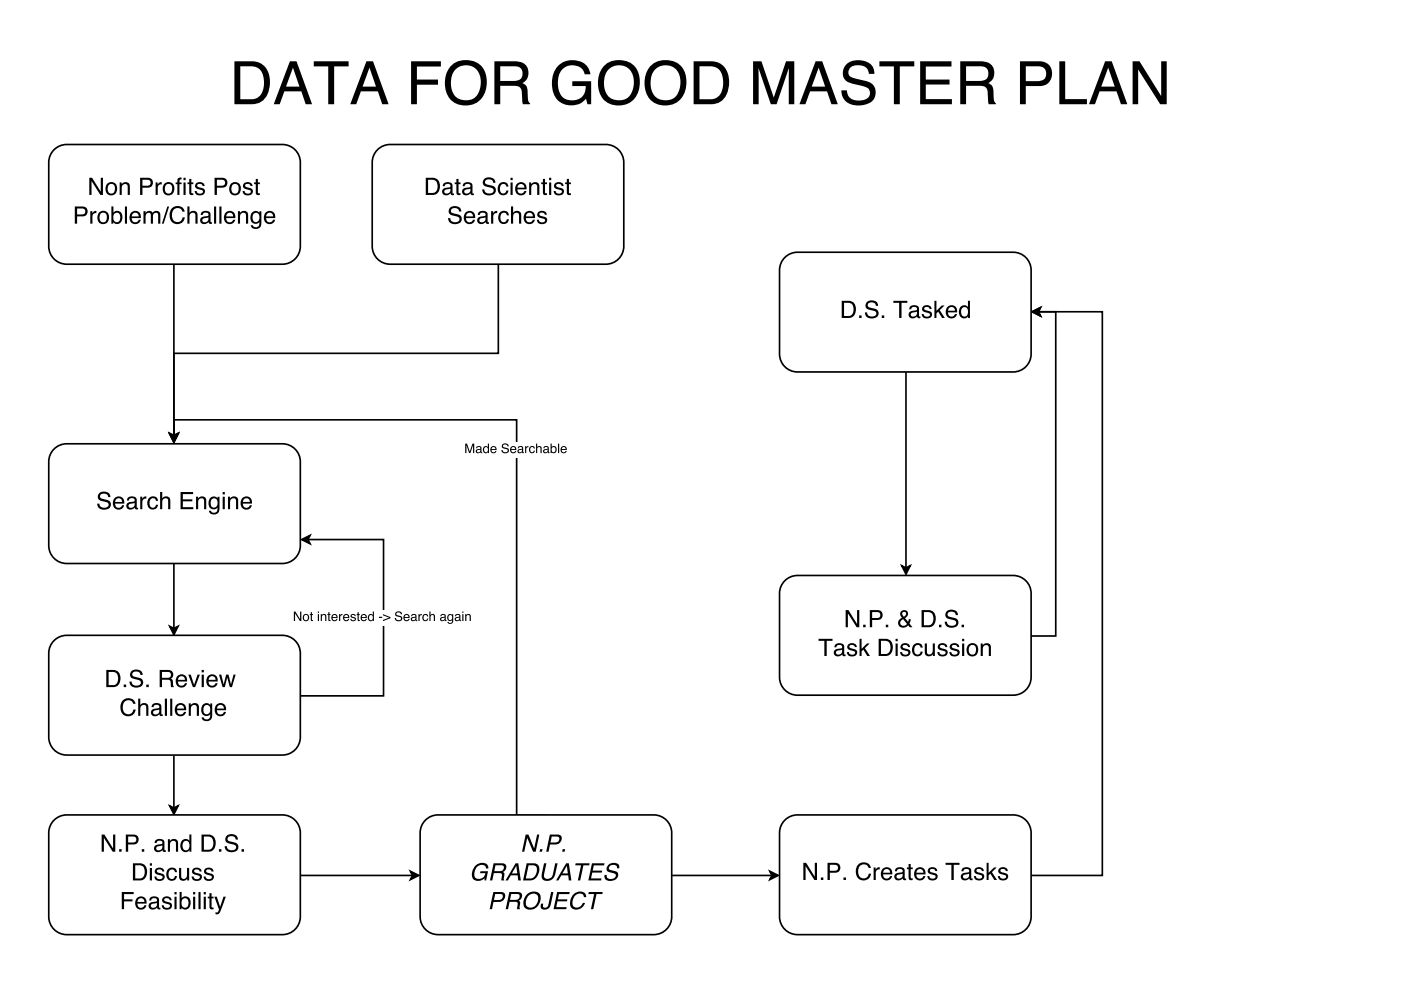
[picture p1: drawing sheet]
<svg xmlns="http://www.w3.org/2000/svg" width="297mm" height="210mm" viewBox="0 0 297 210" stroke-linecap="round" stroke-linejoin="round" font-family="sans-serif">
<path d="M36.9 55.9v36.6M36 92.1l.9 .4 .9-.4-.9 1.8z" fill="none" stroke="#000" stroke-width=".35"/>
<path d="M36 92.1l.9 .4 .9-.4-.9 1.8z" fill="#000"/>
<path d="M11.5 31.8a3.8 3.8 0 0 1 2.6-1.1h45.8a3.8 3.8 0 0 1 3.8 3.8v17.7a3.8 3.8 0 0 1-3.8 3.9h-45.8a3.8 3.8 0 0 1-3.8-3.9v-17.7a3.8 3.8 0 0 1 1.2-2.7z" fill="#fff"/>
<path d="M11.5 31.8a3.8 3.8 0 0 1 2.6-1.1h45.8a3.8 3.8 0 0 1 3.8 3.8v17.7a3.8 3.8 0 0 1-3.8 3.9h-45.8a3.8 3.8 0 0 1-3.8-3.9v-17.7a3.8 3.8 0 0 1 1.2-2.7zM36.9 119.4v13.9M36 132.9l.9 .4 .9-.4-.9 1.8z" fill="none" stroke="#000" stroke-width=".35"/>
<g fill="#000">
<path d="M36 132.9l.9 .4 .9-.4-.9 1.8z"/>
<path d="M18.9 37.7h.6l1.9 3v-3h.4v3.7h-.5l-1.9-3v3h-.5zM23.2 39.2a1.12 1.12 0 0 0 .4 1.9 1.13 1.13 0 0 0 .7-1.7 .74 .74 0 0 0-1.1-.2zM22.7 39a1.3 1.3 0 0 1 1.7-.1 1.3 1.3 0 0 1 .4 1.7 1.25 1.25 0 0 1-1.6 .8 1.25 1.25 0 0 1-.8-1.6zM25.4 38.7h.4v.4a.95 .95 0 0 1 1.1-.4 .95 .95 0 0 1 .6 1v1.7h-.4v-1.7a.66 .66 0 0 0-.8-.6 .66 .66 0 0 0-.5 .9v1.4h-.4zM29.7 37.7h1.6a1.05 1.05 0 0 1 1.1 1.1 1.05 1.05 0 0 1-1.1 1h-1.1v1.6h-.5zM30.2 38.1v1.3h1a.64 .64 0 0 0 .7-.6 .64 .64 0 0 0-.7-.7zM33 38.7h.4v.5a.78 .78 0 0 1 .9-.5l-.1 .4a.69 .69 0 0 0-.8 .7v1.6h-.4zM35.3 39.2a1.12 1.12 0 0 0 .4 1.9 1.13 1.13 0 0 0 .7-1.7 .74 .74 0 0 0-1.1-.2zM34.8 39a1.3 1.3 0 0 1 1.7-.1 1.3 1.3 0 0 1 .4 1.7 1.25 1.25 0 0 1-1.6 .8 1.25 1.25 0 0 1-.8-1.6zM37.7 37.9l.8-.2v.4h-.3l-.1 .2v.4h.4v.4h-.5v2.3h-.4v-2.3h-.4v-.4h.4zM38.9 38.7h.5v2.7h-.5zM38.9 37.7h.5v.5h-.5zM40.1 38h.5v.7h.4v.4h-.4v1.7l.1 .2h.3v.4a.63 .63 0 0 1-.9-.6v-1.7h-.3v-.4h.3zM41.6 38.9a1.05 1.05 0 0 1 1.8 .6h-.4a.56 .56 0 0 0-.6-.5 .56 .56 0 0 0-.6 .5l.3 .2a1.25 1.25 0 0 1 1.4 .9 1.12 1.12 0 0 1-1.2 .9 1.12 1.12 0 0 1-1-1h.4a.65 .65 0 0 0 .7 .6 .65 .65 0 0 0 .6-.6l-.1-.1a1.72 1.72 0 0 1-1.5-.9zM45.5 37.7h1.6a1.05 1.05 0 0 1 1.1 1.1 1.05 1.05 0 0 1-1.1 1h-1.1v1.6h-.5zM46 38.1v1.3h1a.64 .64 0 0 0 .7-.6 .64 .64 0 0 0-.7-.7zM49.4 39.2a1.12 1.12 0 0 0 .4 1.9 1.13 1.13 0 0 0 .7-1.7 .74 .74 0 0 0-1.1-.2zM48.9 39a1.3 1.3 0 0 1 1.7-.1 1.3 1.3 0 0 1 .4 1.7 1.25 1.25 0 0 1-1.6 .8 1.25 1.25 0 0 1-.8-1.6zM51.8 38.9a1.05 1.05 0 0 1 1.7 .6h-.4a.56 .56 0 0 0-.6-.5 .56 .56 0 0 0-.5 .5l.3 .2a1.25 1.25 0 0 1 1.3 .9 1.12 1.12 0 0 1-1.1 .9 1.12 1.12 0 0 1-1.1-1h.5a.65 .65 0 0 0 .6 .6 .65 .65 0 0 0 .6-.6l-.1-.1a1.72 1.72 0 0 1-1.5-.9zM54.2 38h.5v.7h.4v.4h-.4v1.7l.1 .2h.3v.4a.63 .63 0 0 1-.9-.6v-1.7h-.3v-.4h.3z"/>
<path d="M15.9 43.8h1.6a1.05 1.05 0 0 1 1.1 1.1 1.05 1.05 0 0 1-1.1 1h-1.1v1.6h-.5zM16.4 44.2v1.3h.9a.64 .64 0 0 0 .8-.6 .64 .64 0 0 0-.8-.7zM19.1 44.8h.5v.5a.78 .78 0 0 1 .8-.5v.4a.69 .69 0 0 0-.8 .7v1.6h-.5zM21.4 45.3a1.12 1.12 0 0 0 .5 1.9 1.13 1.13 0 0 0 .6-1.7 .74 .74 0 0 0-1.1-.2zM21 45.1a1.3 1.3 0 0 1 1.7-.1 1.3 1.3 0 0 1 .3 1.7 1.25 1.25 0 0 1-1.6 .8 1.25 1.25 0 0 1-.7-1.6zM23.6 43.8h.4v1.3a1.14 1.14 0 0 1 1.5-.2 1.14 1.14 0 0 1 .4 1.5 1.07 1.07 0 0 1-.6 1.1 1.07 1.07 0 0 1-1.3-.4v.4h-.4zM24.3 45.4a1.04 1.04 0 0 0-.3 1.1 1.04 1.04 0 0 0 1 .6 1.13 1.13 0 0 0-.2-2zM26.5 43.8h.4v3.7h-.4zM27.8 45.1a1.22 1.22 0 0 1 1.5-.2 1.22 1.22 0 0 1 .6 1.4h-2a.76 .76 0 0 0 .6 .8 .76 .76 0 0 0 .9-.5h.4a1.24 1.24 0 0 1-1.5 .9 1.24 1.24 0 0 1-.8-1.6zM28.2 45.4l-.3 .5h1.5a.73 .73 0 0 0-.4-.7 .73 .73 0 0 0-.8 .2zM30.4 44.8h.5v.4a.87 .87 0 0 1 1.5 0 .88 .88 0 0 1 1-.4 .88 .88 0 0 1 .6 .9v1.8h-.5v-1.9a.57 .57 0 0 0-.7-.4 .57 .57 0 0 0-.4 .7v1.6h-.4v-1.8a.55 .55 0 0 0-.6-.6 .55 .55 0 0 0-.5 .6v1.8h-.5zM35.5 43.8h.4l-1.2 3.7h-.4zM36.4 44.3a1.59 1.59 0 0 1 1.6-.6 1.59 1.59 0 0 1 1.2 1.2h-.5a1.17 1.17 0 0 0-1.5-.7 1.17 1.17 0 0 0-.7 1.5 1.15 1.15 0 0 0 .9 1.4 1.15 1.15 0 0 0 1.3-1h.5a1.64 1.64 0 0 1-1.9 1.4 1.64 1.64 0 0 1-1.3-1.9l.1-.7zM39.7 43.8h.5v1.4a.94 .94 0 0 1 1.1-.4 .94 .94 0 0 1 .6 1v1.7h-.5v-1.7a.66 .66 0 0 0-.8-.7 .66 .66 0 0 0-.4 .9v1.5h-.5zM43 46.5a.57 .57 0 0 0 .3 .7 .57 .57 0 0 0 .7-.3l.2-.8zM42.7 45.1a1.15 1.15 0 0 1 1.9 .4v1.6h.3v.4a.5 .5 0 0 1-.7-.4 .91 .91 0 0 1-1.3 .4 .91 .91 0 0 1-.2-1.3l1.3-.4a.42 .42 0 0 0 .2-.5 .42 .42 0 0 0-.6-.2l-.4 .1-.2 .4h-.4zM45.4 43.8h.4v3.7h-.4zM46.5 43.8h.5v3.7h-.5zM47.8 45.1a1.22 1.22 0 0 1 1.5-.2 1.22 1.22 0 0 1 .6 1.4h-1.9a.76 .76 0 0 0 .5 .8 .76 .76 0 0 0 .9-.5h.5a1.24 1.24 0 0 1-1.6 .9 1.24 1.24 0 0 1-.8-1.6zM48.2 45.4l-.2 .5h1.4a.73 .73 0 0 0-.4-.7 .73 .73 0 0 0-.8 .2zM50.4 44.8h.5v.4a.95 .95 0 0 1 1.1-.4 .95 .95 0 0 1 .6 1v1.7h-.4v-1.7a.66 .66 0 0 0-.8-.6 .66 .66 0 0 0-.5 .9v1.4h-.5zM53.4 45.1a1 1 0 0 1 1.6 .1v-.4h.4v2.4a1.16 1.16 0 0 1-.9 1.4 1.16 1.16 0 0 1-1.3-.8h.4a.77 .77 0 0 0 1.1 .3 .77 .77 0 0 0 .3-1 1.13 1.13 0 0 1-1.5 .2 1.13 1.13 0 0 1-.4-1.4zM53.8 45.3a1.1 1.1 0 0 0 .4 1.8 1.03 1.03 0 0 0 .8-.9 1.03 1.03 0 0 0-.7-1.1zM56.3 45.1a1.22 1.22 0 0 1 1.5-.2 1.22 1.22 0 0 1 .6 1.4h-2a.76 .76 0 0 0 .6 .8 .76 .76 0 0 0 .9-.5h.4a1.24 1.24 0 0 1-1.5 .9 1.24 1.24 0 0 1-.8-1.6zM56.7 45.4l-.3 .5h1.5a.73 .73 0 0 0-.4-.7 .73 .73 0 0 0-.8 .2z"/>
</g>
<path d="M11.5 95.3a3.8 3.8 0 0 1 2.6-1.1h45.8a3.8 3.8 0 0 1 3.8 3.8v17.7a3.8 3.8 0 0 1-3.8 3.9h-45.8a3.8 3.8 0 0 1-3.8-3.9v-17.7a3.8 3.8 0 0 1 1.2-2.7z" fill="#fff"/>
<path d="M11.5 95.3a3.8 3.8 0 0 1 2.6-1.1h45.8a3.8 3.8 0 0 1 3.8 3.8v17.7a3.8 3.8 0 0 1-3.8 3.9h-45.8a3.8 3.8 0 0 1-3.8-3.9v-17.7a3.8 3.8 0 0 1 1.2-2.7zM64 114.5l1.7-.9-.4 .9 .4 .9zM65.3 114.5h16v33.1h-17.6" fill="none" stroke="#000" stroke-width=".35"/>
<g fill="#000">
<path d="M64 114.5l1.7-.9-.4 .9 .4 .9z"/>
<path d="M21.1 104.6a1.41 1.41 0 0 1 2.3 .9h-.5a.9 .9 0 0 0-.8-.8 .9 .9 0 0 0-.9 .6l.1 .3 .3 .2a2.2 2.2 0 0 1 1.9 .9 1.28 1.28 0 0 1-1.8 1.4l-.5-.2-.5-.5-.1-.5h.5a1.02 1.02 0 0 0 .9 .8 1.02 1.02 0 0 0 1-.6v-.2a2.45 2.45 0 0 0-1.8-.7l-.1-.1a.97 .97 0 0 1 0-1.5zM24.3 105.7a1.22 1.22 0 0 1 1.5-.2 1.22 1.22 0 0 1 .6 1.3h-2a.76 .76 0 0 0 .6 .9 .76 .76 0 0 0 .9-.5h.4a1.24 1.24 0 0 1-1.6 .9 1.24 1.24 0 0 1-.8-1.6zM24.6 105.9l-.2 .6h1.5a.73 .73 0 0 0-.4-.7 .73 .73 0 0 0-.9 .1zM27.3 107a.57 .57 0 0 0 .3 .8 .57 .57 0 0 0 .8-.3l.1-.8zM27.1 105.7a1.15 1.15 0 0 1 1.9 .3v1.6l.3 .1v.3a.5 .5 0 0 1-.7-.3 .91 .91 0 0 1-1.3 .4 .91 .91 0 0 1-.3-1.3l1.3-.4a.42 .42 0 0 0 .2-.6 .42 .42 0 0 0-.6-.1l-.3 .1-.3 .4h-.4zM29.7 105.4h.5v.4a.78 .78 0 0 1 .8-.5v.5a.69 .69 0 0 0-.8 .7v1.5h-.5zM31.6 105.7a1.09 1.09 0 0 1 1.1-.4 1.09 1.09 0 0 1 .8 1h-.4a.69 .69 0 0 0-.8-.6 .69 .69 0 0 0-.6 .8 .78 .78 0 0 0 .2 1 .78 .78 0 0 0 .9 .1l.3-.5h.4a1.18 1.18 0 0 1-1.5 1 1.18 1.18 0 0 1-.8-1.7zM33.9 104.4h.5v1.3a.94 .94 0 0 1 1.1-.3 .94 .94 0 0 1 .6 .9v1.7h-.4v-1.6a.66 .66 0 0 0-.8-.7 .66 .66 0 0 0-.5 .9v1.4h-.5zM38.3 104.4h2.6v.4h-2.1v1.1h2v.5h-2v1.2h2.2v.4h-2.7zM41.6 105.4h.4v.4a.95 .95 0 0 1 1.1-.4 .95 .95 0 0 1 .6 .9v1.7h-.4v-1.6a.66 .66 0 0 0-.8-.7 .66 .66 0 0 0-.5 .9v1.4h-.4zM44.5 105.7a1 1 0 0 1 1.6 0v-.3h.4v2.4a1.16 1.16 0 0 1-.8 1.3 1.16 1.16 0 0 1-1.4-.7h.4a.77 .77 0 0 0 1.1 .3 .77 .77 0 0 0 .3-1 1.13 1.13 0 0 1-1.5 .2 1.13 1.13 0 0 1-.4-1.5zM44.9 105.9a1.1 1.1 0 0 0 .4 1.8 1.03 1.03 0 0 0 .8-1 1.03 1.03 0 0 0-.7-1zM47.2 105.4h.5v2.6h-.5zM47.2 104.4h.5v.5h-.5zM48.3 105.4h.5v.4a.95 .95 0 0 1 1.1-.4 .95 .95 0 0 1 .6 .9v1.7h-.5v-1.6a.66 .66 0 0 0-.8-.7 .66 .66 0 0 0-.4 .9v1.4h-.5zM51.4 105.7a1.22 1.22 0 0 1 1.4-.2 1.22 1.22 0 0 1 .6 1.3h-1.9a.76 .76 0 0 0 .6 .9 .76 .76 0 0 0 .9-.5h.4a1.24 1.24 0 0 1-1.6 .9 1.24 1.24 0 0 1-.8-1.6zM51.7 105.9l-.2 .6h1.5a.73 .73 0 0 0-.4-.7 .73 .73 0 0 0-.9 .1z"/>
</g>
<path d="M62.1 129.5h37.8v3.3h-37.8z" fill="#fff"/>
<g fill="#000">
<path d="M36 171l.9 .4 .9-.4-.9 1.8z"/>
<path d="M62.3 129.8h.3l1 1.6v-1.6h.3v2h-.3l-1-1.7v1.7h-.3zM64.5 130.6a.51 .51 0 0 0 0 .8 .51 .51 0 0 0 .7 0 .51 .51 0 0 0 .1-.7 .51 .51 0 0 0-.8-.1zM64.4 130.5a.72 .72 0 0 1 1 .1 .72 .72 0 0 1-.1 1 .72 .72 0 0 1-1-.1l-.1-.7zM65.9 129.9h.2v.4h.3v.2h-.3v.9l.3 .2v.2h-.4l-.1-.2v-1.1h-.2v-.2h.2zM67.4 130.3h.2v1.5h-.2zM67.4 129.8h.2v.2h-.2zM68 130.3h.2v.2a.52 .52 0 0 1 .6-.2 .52 .52 0 0 1 .4 .5v1h-.3v-1a.36 .36 0 0 0-.4-.3 .36 .36 0 0 0-.3 .5v.8h-.2zM69.6 129.9h.3v.4h.2v.2h-.2v.9l.2 .2v.2h-.3l-.2-.2v-1.1h-.2v-.2h.2zM70.4 130.5a.67 .67 0 0 1 .9-.2 .67 .67 0 0 1 .3 .8h-1.1a.42 .42 0 0 0 .3 .5 .42 .42 0 0 0 .5-.3h.3a.71 .71 0 0 1-1.1 .4 .71 .71 0 0 1-.2-1.1zM70.6 130.6l-.1 .3h.8l-.2-.4zM71.9 130.3h.2v.2l.5-.2v.2l-.4 .3-.1 1h-.2zM72.9 130.5a.67 .67 0 0 1 .8-.2 .67 .67 0 0 1 .4 .8h-1.1a.42 .42 0 0 0 .3 .5 .42 .42 0 0 0 .5-.3h.2a.71 .71 0 0 1-1 .4 .71 .71 0 0 1-.2-1.1zM73.1 130.6l-.1 .3h.8l-.2-.4zM74.5 130.4l.7-.1 .2 .4h-.2a.31 .31 0 0 0-.3-.2 .31 .31 0 0 0-.3 .2l.1 .1a.61 .61 0 0 1 .6 .9 .64 .64 0 0 1-1-.4h.2a.36 .36 0 0 0 .4 .3 .36 .36 0 0 0 .3-.3v-.1a.61 .61 0 0 1-.6-.2 .61 .61 0 0 1-.1-.6zM75.8 129.9h.3v.4h.2v.2h-.2v.9l.2 .2v.2h-.3l-.2-.2v-1.1h-.2v-.2h.2zM76.6 130.5a.67 .67 0 0 1 .9-.2 .67 .67 0 0 1 .3 .8h-1.1a.42 .42 0 0 0 .3 .5 .42 .42 0 0 0 .5-.3h.3a.71 .71 0 0 1-1.1 .4 .71 .71 0 0 1-.2-1.1zM76.8 130.6l-.1 .3h.8l-.2-.4zM78.4 130.6a.51 .51 0 0 0-.1 .7 .51 .51 0 0 0 .6 .1 .51 .51 0 0 0 .1-.6 .51 .51 0 0 0-.6-.2zM78.3 130.4l.5-.1 .2 .2v-.8h.3v2.1h-.2v-.2a.67 .67 0 0 1-1 0 .67 .67 0 0 1 0-.9zM80.3 130.9h.7v.2h-.7zM81.2 130.3l1.6 .6v.3l-1.6 .6v-.3l1.3-.5-1.3-.5zM84 129.9a.79 .79 0 0 1 1.2 .4h-.2a.47 .47 0 0 0-.5-.4 .47 .47 0 0 0-.4 .5v.1a1.04 1.04 0 0 1 1.2 .7 .81 .81 0 0 1-.8 .6 .81 .81 0 0 1-.8-.7h.3a.53 .53 0 0 0 .5 .5 .53 .53 0 0 0 .5-.5l-.1-.1a1.15 1.15 0 0 1-1.1-.7zM85.7 130.5a.67 .67 0 0 1 .8-.2 .67 .67 0 0 1 .4 .8h-1.1a.42 .42 0 0 0 .3 .5 .42 .42 0 0 0 .5-.3h.2a.71 .71 0 0 1-1 .4 .71 .71 0 0 1-.2-1.1zM85.9 130.6l-.1 .3h.8l-.2-.4zM87.4 131.2l-.1 .2a.37 .37 0 0 0 .5 .1 .37 .37 0 0 0 .2-.5zM87.2 130.5l.5-.2a.47 .47 0 0 1 .6 .4v.8l.2 .3h-.3l-.1-.2a.49 .49 0 0 1-.9 .1 .49 .49 0 0 1 .3-.8l.6-.1a.33 .33 0 0 0-.3-.4 .33 .33 0 0 0-.4 .3h-.2zM88.7 130.3h.2v.2l.5-.2v.2l-.4 .3v1h-.3zM89.7 130.5a.6 .6 0 0 1 .7-.2 .6 .6 0 0 1 .4 .5h-.2a.4 .4 0 0 0-.6-.3 .4 .4 0 0 0-.2 .6 .39 .39 0 0 0 .3 .5 .39 .39 0 0 0 .5-.4h.2a.69 .69 0 0 1-1 .5 .69 .69 0 0 1-.2-1.1zM91 129.7h.3v.8a.52 .52 0 0 1 .6-.2 .52 .52 0 0 1 .3 .5v1h-.2v-1.1l-.3-.2-.4 .2v1.1h-.3zM93.6 131.2l-.1 .2a.37 .37 0 0 0 .6 .1 .37 .37 0 0 0 .1-.5zM93.4 130.5l.5-.2a.47 .47 0 0 1 .6 .4v.8l.2 .3h-.3l-.1-.2a.49 .49 0 0 1-.9 .1 .49 .49 0 0 1 .4-.8l.5-.1a.33 .33 0 0 0-.3-.4 .33 .33 0 0 0-.4 .3h-.2zM95 130.5l.4-.2 .5 .2v-.2h.2v1.3a.64 .64 0 0 1-.5 .8 .64 .64 0 0 1-.7-.5h.2a.39 .39 0 0 0 .4 .3 .39 .39 0 0 0 .4-.4v-.2a.67 .67 0 0 1-1 0 .67 .67 0 0 1 0-1zM95.2 130.6a.51 .51 0 0 0-.1 .7 .51 .51 0 0 0 .6 .2 .51 .51 0 0 0 .2-.7 .51 .51 0 0 0-.7-.2zM96.7 131.2v.2a.37 .37 0 0 0 .5 .1 .37 .37 0 0 0 .1-.5zM96.6 130.5l.4-.2a.47 .47 0 0 1 .6 .4v.8l.2 .3h-.3l-.1-.2a.49 .49 0 0 1-.9 .1 .49 .49 0 0 1 .4-.8l.5-.1a.33 .33 0 0 0-.3-.4 .33 .33 0 0 0-.4 .3h-.2zM98 130.3h.3v1.5h-.3zM98 129.8h.3v.2h-.3zM98.6 130.3h.3v.2a.52 .52 0 0 1 .6-.2 .52 .52 0 0 1 .3 .5v1h-.2v-1a.36 .36 0 0 0-.5-.3 .36 .36 0 0 0-.2 .5v.8h-.3z"/>
</g>
<path d="M36 171l.9 .4 .9-.4-.9 1.8zM36.9 160.3v11.1" fill="none" stroke="#000" stroke-width=".35"/>
<path d="M11.5 135.9a3.8 3.8 0 0 1 2.6-1.1h45.8a3.8 3.8 0 0 1 3.8 3.8v17.8a3.8 3.8 0 0 1-3.8 3.8h-45.8a3.8 3.8 0 0 1-3.8-3.8v-17.8a3.8 3.8 0 0 1 1.2-2.7z" fill="#fff"/>
<path d="M11.5 135.9a3.8 3.8 0 0 1 2.6-1.1h45.8a3.8 3.8 0 0 1 3.8 3.8v17.8a3.8 3.8 0 0 1-3.8 3.8h-45.8a3.8 3.8 0 0 1-3.8-3.8v-17.8a3.8 3.8 0 0 1 1.2-2.7zM63.7 185.7h23.8M87 184.8l1.8 .9-1.8 .9 .5-.9z" fill="none" stroke="#000" stroke-width=".35"/>
<g fill="#000">
<path d="M87 184.8l1.8 .9-1.8 .9 .5-.9z"/>
<path d="M23 142.6v2.8h.9a1.49 1.49 0 0 0 1.2-1.1 1.49 1.49 0 0 0-.5-1.5l-.4-.2zM22.5 142.1a3 3 0 0 1 2.4 .3 2.06 2.06 0 0 1-.5 3.3l-1.9 .1zM26.2 145.2h.5v.6h-.5zM27.9 142.4a1.41 1.41 0 0 1 2.3 .8h-.4a.9 .9 0 0 0-.8-.7 .9 .9 0 0 0-1 .6l.1 .3 .3 .1a2.2 2.2 0 0 1 1.9 1 1.28 1.28 0 0 1-1.7 1.4l-.6-.2-.5-.6-.1-.5h.5a1.02 1.02 0 0 0 .9 .9 1.02 1.02 0 0 0 1.1-.7v-.1a2.45 2.45 0 0 0-1.8-.8l-.2-.1a.97 .97 0 0 1 0-1.4zM31 145.2h.5v.6h-.5zM34.3 142.6v1.2h1.2a.63 .63 0 0 0 .7-.6 .63 .63 0 0 0-.6-.6zM33.9 142.1h1.6a1 1 0 0 1 1.2 .7 1 1 0 0 1-.5 1.2 1.32 1.32 0 0 1 .5 1.5l.2 .3h-.6l-.2-1.2-.2-.3-1.6-.1v1.6h-.4zM37.6 143.5a1.22 1.22 0 0 1 1.5-.3 1.22 1.22 0 0 1 .6 1.4h-2a.76 .76 0 0 0 .6 .9 .76 .76 0 0 0 .9-.6h.4a1.24 1.24 0 0 1-1.5 .9 1.24 1.24 0 0 1-.8-1.6zM38 143.7l-.3 .5h1.5a.73 .73 0 0 0-.4-.7 .73 .73 0 0 0-.8 .2zM39.9 143.1h.5l.7 2.2 .8-2.2h.5l-1 2.7h-.5zM42.8 143.1h.4v2.7h-.4zM42.8 142.1h.4v.5h-.4zM44.1 143.5a1.22 1.22 0 0 1 1.5-.3 1.22 1.22 0 0 1 .6 1.4h-2a.76 .76 0 0 0 .6 .9 .76 .76 0 0 0 .9-.6h.4a1.24 1.24 0 0 1-1.6 .9 1.24 1.24 0 0 1-.7-1.6zM44.5 143.7l-.3 .5h1.5a.73 .73 0 0 0-.4-.7 .73 .73 0 0 0-.8 .2zM46.4 143.1h.5l.5 2.1 .5-2.1h.5l.6 2.1 .5-2.1h.5l-.8 2.7h-.5l-.5-2.1-.5 2.1h-.5z"/>
<path d="M26 148.7a1.59 1.59 0 0 1 1.5-.5 1.59 1.59 0 0 1 1.2 1.1h-.5a1.17 1.17 0 0 0-1.4-.7 1.17 1.17 0 0 0-.8 1.5 1.15 1.15 0 0 0 .9 1.4 1.15 1.15 0 0 0 1.4-1h.5a1.64 1.64 0 0 1-1.9 1.5 1.64 1.64 0 0 1-1.4-2l.1-.7zM29.3 148.2h.4v1.4a.94 .94 0 0 1 1.1-.4 .94 .94 0 0 1 .7 1v1.7h-.5v-1.7a.66 .66 0 0 0-.8-.6 .66 .66 0 0 0-.5 .9v1.4h-.4zM32.6 150.9a.57 .57 0 0 0 .3 .7 .57 .57 0 0 0 .7-.3l.2-.8zM32.3 149.5a1.15 1.15 0 0 1 1.9 .4v1.6l.3 .1v.3a.5 .5 0 0 1-.7-.4 .91 .91 0 0 1-1.3 .4 .91 .91 0 0 1-.3-1.3l1.3-.3a.42 .42 0 0 0 .2-.6 .42 .42 0 0 0-.5-.2l-.4 .1-.2 .4h-.5zM35 148.2h.4v3.7h-.4zM36.1 148.2h.4v3.7h-.4zM37.4 149.6a1.22 1.22 0 0 1 1.5-.3 1.22 1.22 0 0 1 .6 1.4h-2a.76 .76 0 0 0 .6 .9 .76 .76 0 0 0 .9-.6h.4a1.24 1.24 0 0 1-1.5 .9 1.24 1.24 0 0 1-.8-1.6zM37.8 149.8l-.3 .5h1.5a.73 .73 0 0 0-.4-.7 .73 .73 0 0 0-.8 .2zM40 149.2h.4v.4a.95 .95 0 0 1 1.1-.4 .95 .95 0 0 1 .7 1v1.7h-.5v-1.7a.66 .66 0 0 0-.8-.6 .66 .66 0 0 0-.4 .9v1.4h-.5zM43 149.5a1 1 0 0 1 1.6 .1v-.4h.4v2.5a1.16 1.16 0 0 1-.9 1.3 1.16 1.16 0 0 1-1.4-.8h.5a.77 .77 0 0 0 1 .4 .77 .77 0 0 0 .4-1.1 1.13 1.13 0 0 1-1.5 .2 1.13 1.13 0 0 1-.4-1.4zM43.4 149.8a1.1 1.1 0 0 0 .4 1.7 1.03 1.03 0 0 0 .8-.9 1.03 1.03 0 0 0-.7-1zM45.9 149.6a1.22 1.22 0 0 1 1.4-.3 1.22 1.22 0 0 1 .6 1.4h-1.9a.76 .76 0 0 0 .6 .9 .76 .76 0 0 0 .9-.6h.4a1.24 1.24 0 0 1-1.6 .9 1.24 1.24 0 0 1-.8-1.6zM46.2 149.8l-.2 .5h1.5a.73 .73 0 0 0-.4-.7 .73 .73 0 0 0-.9 .2z"/>
</g>
<path d="M11.5 174a3.8 3.8 0 0 1 2.6-1.1h45.8a3.8 3.8 0 0 1 3.8 3.8v17.8a3.8 3.8 0 0 1-3.8 3.8h-45.8a3.8 3.8 0 0 1-3.8-3.8v-17.8a3.8 3.8 0 0 1 1.2-2.7z" fill="#fff"/>
<path d="M36 92l.9 .4 .9-.4-.9 1.7zM36.9 92.4v-3.3h72.6v83.9h6.4M11.5 174a3.8 3.8 0 0 1 2.6-1.1h45.8a3.8 3.8 0 0 1 3.8 3.8v17.8a3.8 3.8 0 0 1-3.8 3.8h-45.8a3.8 3.8 0 0 1-3.8-3.8v-17.8a3.8 3.8 0 0 1 1.2-2.7zM142.3 185.7h21.4M163.2 184.8l1.8 .9-1.8 .9 .5-.9z" fill="none" stroke="#000" stroke-width=".35"/>
<g fill="#000">
<path d="M36 92l.9 .4 .9-.4-.9 1.7zM163.2 184.8l1.8 .9-1.8 .9 .5-.9z"/>
<path d="M21.6 177.1h.5l1.9 2.9v-2.9h.4v3.6h-.5l-1.9-2.9v2.9h-.4zM25.3 180.2h.5v.5h-.5zM26.7 177.1h1.6a1.05 1.05 0 0 1 1.1 1 1.05 1.05 0 0 1-1.1 1.1h-1.1v1.5h-.5zM27.2 177.5v1.2h1a.64 .64 0 0 0 .7-.6 .64 .64 0 0 0-.7-.6zM30.1 180.2h.5v.5h-.5zM33.2 179.7a.57 .57 0 0 0 .3 .7 .57 .57 0 0 0 .8-.2l.1-.8zM32.9 178.3a1.15 1.15 0 0 1 2 .4v1.6l.3 .1v.3a.5 .5 0 0 1-.8-.3 .91 .91 0 0 1-1.2 .3 .91 .91 0 0 1-.3-1.3l1.3-.3a.42 .42 0 0 0 .2-.6 .42 .42 0 0 0-.6-.1h-.4l-.2 .5h-.4zM35.6 178.1h.4v.3a.95 .95 0 0 1 1.1-.4 .95 .95 0 0 1 .7 1v1.7h-.5v-1.7a.66 .66 0 0 0-.8-.6 .66 .66 0 0 0-.5 .9v1.4h-.4zM38.9 178.7a1.02 1.02 0 0 0-.2 1.1 1.02 1.02 0 0 0 1 .6 1.12 1.12 0 0 0 .5-1.1 1.12 1.12 0 0 0-.7-.9zM38.7 178.2a1.01 1.01 0 0 1 1.5 .2v-1.3h.4v3.6h-.4v-.4a1.09 1.09 0 0 1-1.4 .4 1.09 1.09 0 0 1-.6-1.3l.2-.7zM43.2 177.5v2.8h.9a1.49 1.49 0 0 0 1.2-1.1 1.49 1.49 0 0 0-.5-1.5l-.4-.2zM42.7 177.1a3 3 0 0 1 2.4 .3 2.06 2.06 0 0 1-.5 3.3h-1.9zM46.4 180.2h.5v.5h-.5zM48.1 177.3a1.41 1.41 0 0 1 2.3 .8h-.4a.9 .9 0 0 0-.8-.7 .9 .9 0 0 0-1 .6l.1 .3 .3 .2a2.2 2.2 0 0 1 1.9 .9 1.28 1.28 0 0 1-1.7 1.4l-.6-.2-.5-.5-.1-.6h.5a1.02 1.02 0 0 0 .9 .9 1.02 1.02 0 0 0 1.1-.6l-.1-.2a2.45 2.45 0 0 0-1.7-.7l-.2-.1a.97 .97 0 0 1 0-1.5zM51.2 180.2h.5v.5h-.5z"/>
<path d="M25.8 189.3h2.5v.4h-2v1.1h1.8v.4h-1.8v1.7h-.5zM29 190.6a1.22 1.22 0 0 1 1.5-.3 1.22 1.22 0 0 1 .6 1.4h-2a.76 .76 0 0 0 .6 .9 .76 .76 0 0 0 .9-.5h.4a1.24 1.24 0 0 1-1.5 .8 1.24 1.24 0 0 1-.8-1.6zM29.4 190.8l-.3 .6h1.5a.73 .73 0 0 0-.4-.8 .73 .73 0 0 0-.8 .2zM32.1 191.9a.57 .57 0 0 0 .3 .7 .57 .57 0 0 0 .7-.2l.2-.9zM31.8 190.5a1.15 1.15 0 0 1 1.9 .4v1.6l.3 .1v.3a.5 .5 0 0 1-.7-.4 .91 .91 0 0 1-1.3 .4 .91 .91 0 0 1-.3-1.3l1.4-.3a.42 .42 0 0 0 .1-.6 .42 .42 0 0 0-.5-.1h-.4l-.2 .5h-.5zM34.6 190.4a1.05 1.05 0 0 1 1.8 .6h-.4a.56 .56 0 0 0-.6-.5 .56 .56 0 0 0-.5 .6l.2 .1a1.25 1.25 0 0 1 1.4 .9 1.12 1.12 0 0 1-1.1 .9 1.12 1.12 0 0 1-1.1-.9h.4a.65 .65 0 0 0 .7 .5 .65 .65 0 0 0 .6-.6l-.1-.1a1.72 1.72 0 0 1-1.5-.9zM37 190.3h.4v2.6h-.4zM37 189.3h.4v.5h-.4zM38.1 189.2h.4v1.4a1.14 1.14 0 0 1 1.5-.2 1.14 1.14 0 0 1 .4 1.4 1.07 1.07 0 0 1-.7 1.1 1.07 1.07 0 0 1-1.2-.3v.3h-.4zM38.7 190.8a1.04 1.04 0 0 0-.2 1.1 1.04 1.04 0 0 0 1 .7 1.13 1.13 0 0 0-.2-2zM40.9 190.3h.5v2.6h-.5zM40.9 189.3h.5v.5h-.5zM42.1 189.3h.4v3.6h-.4zM43.2 190.3h.4v2.6h-.4zM43.2 189.3h.4v.5h-.4zM44.4 189.5h.5v.7h.4v.4h-.4v1.7l.1 .2h.3v.4a.63 .63 0 0 1-.9-.5v-1.8h-.4v-.4h.4zM45.5 190.2h.5l.7 2.2 .7-2.2h.5l-.7 1.8a3.4 3.4 0 0 1-1 2h-.5v-.5l.4 .1 .3-.6z"/>
<path d="M28.7 183.6v2.8h.9a1.49 1.49 0 0 0 1.1-1.1 1.49 1.49 0 0 0-.4-1.5l-.5-.2zM28.2 183.2a3 3 0 0 1 2.4 .3 2.06 2.06 0 0 1-.5 3.3h-1.9zM31.8 184.2h.4v2.6h-.4zM31.8 183.2h.4v.5h-.4zM33.1 184.3a1.05 1.05 0 0 1 1.7 .6h-.4a.56 .56 0 0 0-.6-.4 .56 .56 0 0 0-.5 .5l.3 .1a1.25 1.25 0 0 1 1.3 .9 1.12 1.12 0 0 1-1.1 .9 1.12 1.12 0 0 1-1.1-.9h.5a.65 .65 0 0 0 .6 .5 .65 .65 0 0 0 .6-.6l-.1-.1a1.72 1.72 0 0 1-1.5-.9zM35.6 184.5a1.09 1.09 0 0 1 1.2-.4 1.09 1.09 0 0 1 .7 .9h-.4a.69 .69 0 0 0-.8-.5 .69 .69 0 0 0-.6 .8 .78 .78 0 0 0 .2 1 .78 .78 0 0 0 1 0l.2-.4h.4a1.18 1.18 0 0 1-1.5 .9 1.18 1.18 0 0 1-.7-1.6zM38 184.1h.4v1.8a.63 .63 0 0 0 .8 .6 .63 .63 0 0 0 .4-.8l.1-1.6h.4v2.7h-.4v-.4a.92 .92 0 0 1-1.1 .4 .92 .92 0 0 1-.6-.8zM41 184.3a1.05 1.05 0 0 1 1.7 .6h-.4a.56 .56 0 0 0-.6-.4 .56 .56 0 0 0-.5 .5l.3 .1a1.25 1.25 0 0 1 1.3 .9 1.12 1.12 0 0 1-1.1 .9 1.12 1.12 0 0 1-1.1-.9h.5a.65 .65 0 0 0 .6 .5 .65 .65 0 0 0 .6-.6l-.1-.1a1.72 1.72 0 0 1-1.5-.9zM43.5 184.3a1.05 1.05 0 0 1 1.8 .6h-.4a.56 .56 0 0 0-.6-.4 .56 .56 0 0 0-.6 .5l.3 .1a1.25 1.25 0 0 1 1.4 .9 1.12 1.12 0 0 1-1.2 .9 1.12 1.12 0 0 1-1-.9h.4a.65 .65 0 0 0 .7 .5 .65 .65 0 0 0 .6-.6l-.1-.1a1.72 1.72 0 0 1-1.6-.9z"/>
</g>
<path d="M98.4 93.8h21.9v3.3h-21.9z" fill="#fff"/>
<path d="M98.6 94.1h.4l.6 1.7 .6-1.7h.4v2h-.3v-1.7l-.6 1.7h-.2l-.6-1.7v1.7h-.3zM101.1 95.6v.1a.37 .37 0 0 0 .5 .2 .37 .37 0 0 0 .2-.5zM101 94.8l.5-.2a.47 .47 0 0 1 .6 .4v.9l.1 .2h-.2l-.2-.2a.49 .49 0 0 1-.8 .2 .49 .49 0 0 1 .3-.8l.5-.1a.33 .33 0 0 0-.3-.4 .33 .33 0 0 0-.3 .3h-.3zM102.8 95a.51 .51 0 0 0-.1 .7 .51 .51 0 0 0 .6 .1 .51 .51 0 0 0 .1-.7 .51 .51 0 0 0-.6-.1zM102.7 94.7h.5l.2 .2v-.8h.3v2h-.2v-.2a.67 .67 0 0 1-1 .1 .67 .67 0 0 1 0-1zM104.1 94.9a.67 .67 0 0 1 .9-.2 .67 .67 0 0 1 .3 .8h-1.1a.42 .42 0 0 0 .3 .5 .42 .42 0 0 0 .5-.3h.3a.71 .71 0 0 1-1.1 .4 .71 .71 0 0 1-.2-1.1zM104.3 95l-.1 .3h.8l-.2-.4zM106.6 94.2a.79 .79 0 0 1 1.3 .5h-.3a.47 .47 0 0 0-.5-.4 .47 .47 0 0 0-.4 .5l.1 .1a1.04 1.04 0 0 1 1.1 .7 .81 .81 0 0 1-.8 .6 .81 .81 0 0 1-.8-.7h.3a.53 .53 0 0 0 .5 .5 .53 .53 0 0 0 .5-.5l-.1-.1a1.15 1.15 0 0 1-1.1-.7zM108.3 94.9a.67 .67 0 0 1 .8-.2 .67 .67 0 0 1 .4 .8h-1.1a.42 .42 0 0 0 .3 .5 .42 .42 0 0 0 .5-.3h.3a.71 .71 0 0 1-1.1 .4 .71 .71 0 0 1-.2-1.1zM108.5 95l-.1 .3h.8l-.2-.4zM110 95.6v.1a.37 .37 0 0 0 .5 .2 .37 .37 0 0 0 .1-.5zM109.9 94.8l.4-.2a.47 .47 0 0 1 .6 .4v.9l.2 .2h-.3l-.1-.2a.49 .49 0 0 1-.8 .2 .49 .49 0 0 1 .3-.8l.5-.1a.33 .33 0 0 0-.3-.4 .33 .33 0 0 0-.4 .3h-.2zM111.3 94.7h.3v.2l.4-.3v.3l-.4 .2v1h-.3zM112.3 94.8a.6 .6 0 0 1 .7-.2 .6 .6 0 0 1 .4 .6h-.2a.4 .4 0 0 0-.6-.3 .4 .4 0 0 0-.2 .5 .39 .39 0 0 0 .3 .5 .39 .39 0 0 0 .5-.3h.2a.69 .69 0 0 1-1 .5 .69 .69 0 0 1-.2-1.1zM113.7 94.1h.2v.8a.52 .52 0 0 1 .6-.2 .52 .52 0 0 1 .3 .5v.9h-.2v-1l-.3-.3-.4 .3v1h-.2zM115.4 95.6v.1a.37 .37 0 0 0 .5 .2 .37 .37 0 0 0 .2-.5zM115.3 94.8l.5-.2a.47 .47 0 0 1 .6 .4v.9l.1 .2h-.3l-.1-.2a.49 .49 0 0 1-.8 .2 .49 .49 0 0 1 .3-.8l.5-.1a.33 .33 0 0 0-.3-.4 .33 .33 0 0 0-.4 .3h-.2zM116.7 94.1h.3v.7a.68 .68 0 0 1 .9 0 .68 .68 0 0 1 0 1 .56 .56 0 0 1-.4 .4 .56 .56 0 0 1-.5-.3v.2h-.3zM117.1 95a.51 .51 0 0 0-.1 .7 .51 .51 0 0 0 .7 .1 .51 .51 0 0 0 .1-.7 .51 .51 0 0 0-.7-.1zM118.3 94.1h.3v2h-.3zM119 94.9a.67 .67 0 0 1 .9-.2 .67 .67 0 0 1 .3 .8h-1.1a.42 .42 0 0 0 .3 .5 .42 .42 0 0 0 .5-.3h.3a.71 .71 0 0 1-1.1 .4 .71 .71 0 0 1-.2-1.1zM119.2 95l-.1 .3h.8l-.2-.4z" fill="#000"/>
<path d="M90.2 174a3.8 3.8 0 0 1 2.7-1.1h45.7a3.8 3.8 0 0 1 3.8 3.8v17.8a3.8 3.8 0 0 1-3.8 3.8h-45.7a3.8 3.8 0 0 1-3.8-3.8v-17.8a3.8 3.8 0 0 1 1.1-2.7z" fill="#fff"/>
<path d="M218.8 66.1l1.8-.8-.4 .8 .4 .9zM220.2 66.1h13.5v119.6h-15.2M90.2 174a3.8 3.8 0 0 1 2.7-1.1h45.7a3.8 3.8 0 0 1 3.8 3.8v17.8a3.8 3.8 0 0 1-3.8 3.8h-45.7a3.8 3.8 0 0 1-3.8-3.8v-17.8a3.8 3.8 0 0 1 1.1-2.7z" fill="none" stroke="#000" stroke-width=".35"/>
<g fill="#000">
<path d="M218.8 66.1l1.8-.8-.4 .8 .4 .9z"/>
<path d="M111.5 177.1h.5l1.3 2.9 .6-2.9h.4l-.7 3.6h-.6l-1.2-2.9-.6 2.9h-.5zM114.5 180.2h.5l-.1 .5h-.5zM116.6 177.1h1.6a1 1 0 0 1 .9 .9 1 1 0 0 1-.7 1l-1.8 .2-.3 1.5h-.5zM117 177.5l-.3 1.2h1a.65 .65 0 0 0 .9-.4 .65 .65 0 0 0-.6-.8zM119.3 180.2h.5l-.1 .5h-.5z"/>
<path d="M100.9 183.6a1.55 1.55 0 0 1 2.6 .3v.4h-.5a1.08 1.08 0 0 0-.9-.9 1.08 1.08 0 0 0-1.1 .7 1.72 1.72 0 0 0 0 2.3 1.41 1.41 0 0 0 1.9-1.1h-1.1l.1-.4h1.6l-.4 1.9h-.4v-.5a1.52 1.52 0 0 1-2.1 .4 1.52 1.52 0 0 1-.4-2.1zM105.1 183.6l-.3 1.2h1.1a.68 .68 0 0 0 .8-.3 .68 .68 0 0 0-.2-.9zM104.7 183.2h1.6a.94 .94 0 0 1 1.1 .7 .94 .94 0 0 1-.8 1.1l.3 .4v1.4h-.6l.1-1a.39 .39 0 0 0-.3-.5l-1.4-.1-.3 1.6h-.5zM109.5 183.7l-1 1.6h1.2zM109.3 183.2h.6l.5 3.6h-.5l-.2-1.1h-1.4l-.6 1.1h-.5zM112.1 183.6l-.6 2.8h.9a1.72 1.72 0 0 0 1.2-2.7zM111.7 183.2a2.72 2.72 0 0 1 2.3 .3 2.24 2.24 0 0 1-1.6 3.3h-1.5zM115.3 183.2h.5l-.4 2.2a.87 .87 0 0 0 .5 1.1 .87 .87 0 0 0 1.1-.5l.7-2.8h.5l-.4 2a1.72 1.72 0 0 1-1 1.5 1.72 1.72 0 0 1-1.8-.2l-.1-1zM120.2 183.7l-.9 1.6h1.1zM120 183.2h.6l.5 3.6h-.5l-.1-1.1h-1.5l-.6 1.1h-.5zM122.1 183.2h2.9l-.1 .4h-1.2l-.7 3.2h-.5l.7-3.2h-1.2zM125.5 183.2h2.7l-.1 .4h-2.2l-.2 1.1h2l-.1 .4h-2l-.3 1.3h2.2l-.1 .4h-2.7zM128.9 183.6a1.52 1.52 0 0 1 2.4 .1v.5h-.5a.87 .87 0 0 0-.7-.8 .87 .87 0 0 0-.9 .5l-.1 .4a2.57 2.57 0 0 0 1.6 .7 1.19 1.19 0 0 1 .2 1.3 1.19 1.19 0 0 1-1.3 .6 1.09 1.09 0 0 1-1.4-1.3h.4a.94 .94 0 0 0 .6 .9 .94 .94 0 0 0 1.1-.2 .56 .56 0 0 0 .3-.7 .56 .56 0 0 0-.7-.4l-.5-.1a.83 .83 0 0 1-.8-.5 .83 .83 0 0 1 .3-1z"/>
<path d="M104.6 189.3h1.6a1 1 0 0 1 1 .9 1 1 0 0 1-.8 1l-1.8 .2-.3 1.5h-.5zM105 189.7l-.3 1.2h1a.65 .65 0 0 0 .9-.4 .65 .65 0 0 0-.6-.8zM108.4 189.7l-.3 1.2h1.2a.68 .68 0 0 0 .8-.4 .68 .68 0 0 0-.3-.8zM108 189.3h1.7a.94 .94 0 0 1 1 .7 .94 .94 0 0 1-.7 1.1l.3 .4-.1 1.4h-.6l.2-1a.39 .39 0 0 0-.4-.5l-1.4-.1-.3 1.6h-.5zM111.7 189.8a1.78 1.78 0 0 1 2.9 .2 2.29 2.29 0 0 1-.8 2.4 2.29 2.29 0 0 1-2.4 .3 2.18 2.18 0 0 1 .3-2.9zM112.1 190a1.66 1.66 0 0 0-.2 2.5 1.73 1.73 0 0 0 1.9-.7 1.73 1.73 0 0 0 0-2l-.4-.2h-.5zM116.8 189.3h.5l-.5 2.5a1.23 1.23 0 0 1-.8 1.1 1.23 1.23 0 0 1-1.3-.3v-.9h.5a.59 .59 0 0 0 .4 .9 .59 .59 0 0 0 .7-.6zM118.1 189.3h2.7l-.1 .4h-2.2l-.2 1.1h2l-.1 .4h-2l-.3 1.3h2.2v.4h-2.7zM121.6 189.7a1.52 1.52 0 0 1 2.7 .4v.2h-.5a1.04 1.04 0 0 0-.9-.8 1.04 1.04 0 0 0-1.1 .7 1.83 1.83 0 0 0-.1 2.2 1.29 1.29 0 0 0 1.9-.8h.4a1.76 1.76 0 0 1-1.3 1.3 1.76 1.76 0 0 1-1.7-.6l-.1-1.3 .3-.7zM124.8 189.3h3l-.1 .4h-1.2l-.7 3.2h-.5l.7-3.2h-1.3z"/>
</g>
<path d="M166.4 174a3.8 3.8 0 0 1 2.7-1.1h45.7a3.8 3.8 0 0 1 3.8 3.8v17.8a3.8 3.8 0 0 1-3.8 3.8h-45.7a3.8 3.8 0 0 1-3.8-3.8v-17.8a3.8 3.8 0 0 1 1.1-2.7z" fill="#fff"/>
<path d="M218.8 66.1l1.8-.8-.4 .8 .4 .9zM220.2 66.1h3.6v68.8h-5.3M166.4 174a3.8 3.8 0 0 1 2.7-1.1h45.7a3.8 3.8 0 0 1 3.8 3.8v17.8a3.8 3.8 0 0 1-3.8 3.8h-45.7a3.8 3.8 0 0 1-3.8-3.8v-17.8a3.8 3.8 0 0 1 1.1-2.7z" fill="none" stroke="#000" stroke-width=".35"/>
<g fill="#000">
<path d="M218.8 66.1l1.8-.8-.4 .8 .4 .9z"/>
<path d="M170.3 183.1h.6l1.9 2.9v-2.9h.4v3.6h-.5l-1.9-2.9v2.9h-.5zM174 186.2h.6v.5h-.6zM175.5 183.1h1.6a1.05 1.05 0 0 1 1.1 1 1.05 1.05 0 0 1-1.1 1.1h-1.2v1.5h-.4zM175.9 183.5v1.2h1a.64 .64 0 0 0 .8-.6 .64 .64 0 0 0-.8-.6zM178.8 186.2h.6v.5h-.6zM181.9 183.5a1.59 1.59 0 0 1 1.6-.5 1.59 1.59 0 0 1 1.1 1.2h-.4a1.17 1.17 0 0 0-1.5-.7 1.17 1.17 0 0 0-.8 1.4 1.15 1.15 0 0 0 .9 1.4 1.15 1.15 0 0 0 1.4-.9h.5a1.64 1.64 0 0 1-1.9 1.4 1.64 1.64 0 0 1-1.4-2l.1-.7zM185.2 184h.5v.5a.78 .78 0 0 1 .8-.5v.5a.69 .69 0 0 0-.8 .7v1.5h-.5zM187.1 184.4a1.22 1.22 0 0 1 1.5-.3 1.22 1.22 0 0 1 .6 1.4h-2a.76 .76 0 0 0 .6 .9 .76 .76 0 0 0 .9-.5h.4a1.24 1.24 0 0 1-1.5 .8 1.24 1.24 0 0 1-.8-1.6zM187.5 184.6l-.3 .6h1.5a.73 .73 0 0 0-.4-.8 .73 .73 0 0 0-.8 .2zM190.2 185.7a.57 .57 0 0 0 .3 .7 .57 .57 0 0 0 .7-.2l.2-.8zM189.9 184.3a1.15 1.15 0 0 1 1.9 .4v1.6l.3 .1v.3a.5 .5 0 0 1-.7-.3 .91 .91 0 0 1-1.3 .3 .91 .91 0 0 1-.3-1.3l1.4-.3a.42 .42 0 0 0 .1-.6 .42 .42 0 0 0-.5-.1h-.4l-.2 .5h-.5zM192.6 183.3h.5v.7h.4v.4h-.4v1.7l.1 .2 .3 .1v.3a.63 .63 0 0 1-.9-.5v-1.8h-.3v-.4h.3zM194.2 184.4a1.22 1.22 0 0 1 1.4-.3 1.22 1.22 0 0 1 .6 1.4h-1.9a.76 .76 0 0 0 .6 .9 .76 .76 0 0 0 .9-.5h.4a1.24 1.24 0 0 1-1.6 .8 1.24 1.24 0 0 1-.8-1.6zM194.5 184.6l-.2 .6h1.5a.73 .73 0 0 0-.4-.8 .73 .73 0 0 0-.9 .2zM197 184.2a1.05 1.05 0 0 1 1.7 .6h-.4a.56 .56 0 0 0-.6-.4 .56 .56 0 0 0-.5 .5l.2 .1a1.25 1.25 0 0 1 1.4 .9 1.12 1.12 0 0 1-1.1 .9 1.12 1.12 0 0 1-1.1-.9h.4a.65 .65 0 0 0 .7 .5 .65 .65 0 0 0 .6-.6l-.1-.1a1.72 1.72 0 0 1-1.5-.9zM200.5 183.1h2.9v.4h-1.2v3.2h-.5v-3.2h-1.2zM204.3 185.7a.57 .57 0 0 0 .3 .7 .57 .57 0 0 0 .7-.2l.2-.8zM204 184.3a1.15 1.15 0 0 1 1.9 .4v1.6l.3 .1v.3a.5 .5 0 0 1-.7-.3 .91 .91 0 0 1-1.3 .3 .91 .91 0 0 1-.3-1.3l1.4-.3a.42 .42 0 0 0 .1-.6 .42 .42 0 0 0-.5-.1h-.4l-.2 .5h-.5zM206.8 184.2a1.05 1.05 0 0 1 1.8 .6h-.4a.56 .56 0 0 0-.6-.4 .56 .56 0 0 0-.5 .5l.2 .1a1.25 1.25 0 0 1 1.4 .9 1.12 1.12 0 0 1-1.1 .9 1.12 1.12 0 0 1-1.1-.9h.4a.65 .65 0 0 0 .7 .5 .65 .65 0 0 0 .6-.6l-.1-.1a1.72 1.72 0 0 1-1.5-.9zM209.2 183.1h.4v2.1l1.2-1.2h.5l-1 1 1.1 1.7h-.6l-.8-1.3-.4 .3v1h-.4zM211.9 184.2a1.05 1.05 0 0 1 1.8 .6h-.5a.56 .56 0 0 0-.5-.4 .56 .56 0 0 0-.6 .5l.3 .1a1.25 1.25 0 0 1 1.4 .9 1.12 1.12 0 0 1-1.2 .9 1.12 1.12 0 0 1-1-.9h.4a.65 .65 0 0 0 .7 .5 .65 .65 0 0 0 .6-.6l-.1-.1a1.72 1.72 0 0 1-1.6-.9z"/>
</g>
<path d="M166.4 123.2a3.8 3.8 0 0 1 2.7-1.1h45.7a3.8 3.8 0 0 1 3.8 3.8v17.8a3.8 3.8 0 0 1-3.8 3.8h-45.7a3.8 3.8 0 0 1-3.8-3.8v-17.8a3.8 3.8 0 0 1 1.1-2.7z" fill="#fff"/>
<path d="M192.1 78.8v41.7M166.4 123.2a3.8 3.8 0 0 1 2.7-1.1h45.7a3.8 3.8 0 0 1 3.8 3.8v17.8a3.8 3.8 0 0 1-3.8 3.8h-45.7a3.8 3.8 0 0 1-3.8-3.8v-17.8a3.8 3.8 0 0 1 1.1-2.7zM191.2 120l.9 .5 .9-.5-.9 1.8z" fill="none" stroke="#000" stroke-width=".35"/>
<g fill="#000">
<path d="M191.2 120l.9 .5 .9-.5-.9 1.8z"/>
<path d="M173.5 135.5h3v.5h-1.2v3.2h-.5v-3.2h-1.3zM177.3 138.2a.57 .57 0 0 0 .3 .7 .57 .57 0 0 0 .8-.3l.1-.8zM177.1 136.8a1.15 1.15 0 0 1 1.9 .4v1.6l.3 .1v.3a.5 .5 0 0 1-.7-.4 .91 .91 0 0 1-1.3 .4 .91 .91 0 0 1-.3-1.3l1.3-.3a.42 .42 0 0 0 .2-.6 .42 .42 0 0 0-.6-.2l-.3 .1-.3 .4h-.4zM179.9 136.7a1.05 1.05 0 0 1 1.8 .6h-.5a.56 .56 0 0 0-.5-.5 .56 .56 0 0 0-.6 .5l.3 .2a1.25 1.25 0 0 1 1.3 .9 1.12 1.12 0 0 1-1.1 .9 1.12 1.12 0 0 1-1-1h.4a.65 .65 0 0 0 .6 .6 .65 .65 0 0 0 .7-.6l-.1-.1a1.72 1.72 0 0 1-1.6-.9zM182.2 135.5h.5v2.1l1.1-1.1h.6l-1 1 1 1.7h-.5l-.8-1.4-.4 .4v1h-.5zM186.8 136v2.8h.9a1.49 1.49 0 0 0 1.1-1.1 1.49 1.49 0 0 0-.4-1.5l-.5-.2zM186.3 135.5a3 3 0 0 1 2.4 .3 2.06 2.06 0 0 1-.5 3.3l-1.9 .1zM189.9 136.5h.4v2.7h-.4zM189.9 135.5h.4v.5h-.4zM191.2 136.7a1.05 1.05 0 0 1 1.7 .6h-.4a.56 .56 0 0 0-.6-.5 .56 .56 0 0 0-.5 .5l.3 .2a1.25 1.25 0 0 1 1.3 .9 1.12 1.12 0 0 1-1.1 .9 1.12 1.12 0 0 1-1.1-1h.5a.65 .65 0 0 0 .6 .6 .65 .65 0 0 0 .6-.6l-.1-.1a1.72 1.72 0 0 1-1.5-.9zM193.7 136.8a1.09 1.09 0 0 1 1.2-.3 1.09 1.09 0 0 1 .7 .9h-.4a.69 .69 0 0 0-.8-.6 .69 .69 0 0 0-.6 .9 .78 .78 0 0 0 .2 .9 .78 .78 0 0 0 1 .1l.2-.5h.4a1.18 1.18 0 0 1-1.5 1 1.18 1.18 0 0 1-.7-1.6zM196.1 136.5h.4v1.8a.63 .63 0 0 0 .8 .6 .63 .63 0 0 0 .5-.8v-1.6h.4v2.7h-.4v-.4a.92 .92 0 0 1-1 .4 .92 .92 0 0 1-.7-.9zM199.1 136.7a1.05 1.05 0 0 1 1.7 .6h-.4a.56 .56 0 0 0-.6-.5 .56 .56 0 0 0-.5 .5l.3 .2a1.25 1.25 0 0 1 1.3 .9 1.12 1.12 0 0 1-1.1 .9 1.12 1.12 0 0 1-1.1-1h.5a.65 .65 0 0 0 .6 .6 .65 .65 0 0 0 .7-.6l-.2-.1a1.72 1.72 0 0 1-1.5-.9zM201.6 136.7a1.05 1.05 0 0 1 1.8 .6h-.4a.56 .56 0 0 0-.6-.5 .56 .56 0 0 0-.6 .5l.3 .2a1.25 1.25 0 0 1 1.4 .9 1.12 1.12 0 0 1-1.2 .9 1.12 1.12 0 0 1-1-1h.4a.65 .65 0 0 0 .7 .6 .65 .65 0 0 0 .6-.6l-.1-.1a1.72 1.72 0 0 1-1.5-.9zM204 136.5h.4v2.7h-.4zM204 135.5h.4v.5h-.4zM205.7 137a1.12 1.12 0 0 0 .5 1.9 1.13 1.13 0 0 0 .6-1.7 .74 .74 0 0 0-1.1-.2zM205.3 136.8a1.3 1.3 0 0 1 1.7-.1 1.3 1.3 0 0 1 .3 1.7 1.25 1.25 0 0 1-1.6 .8 1.25 1.25 0 0 1-.8-1.6zM207.9 136.5h.5v.4a.95 .95 0 0 1 1-.4 .95 .95 0 0 1 .7 1v1.7h-.5v-1.7a.66 .66 0 0 0-.8-.6 .66 .66 0 0 0-.4 .9v1.4h-.5z"/>
<path d="M179.3 129.4h.6l1.8 3v-3h.5v3.7h-.6l-1.8-3v3h-.5zM183 132.5h.5v.6h-.5zM184.4 129.4h1.7a1.05 1.05 0 0 1 1 1.1 1.05 1.05 0 0 1-1 1h-1.2v1.6h-.5zM184.9 129.9v1.2h1a.64 .64 0 0 0 .7-.6 .64 .64 0 0 0-.7-.6zM187.8 132.5h.5v.6h-.5zM191.4 129.9a.65 .65 0 0 0 .2 1 .51 .51 0 0 0 .5-.6 .51 .51 0 0 0-.5-.5zM191 131.7a.72 .72 0 0 0 .3 1.1 .72 .72 0 0 0 1-.4l-.8-1zM191.1 129.7a.87 .87 0 0 1 1.4 .2 .87 .87 0 0 1-.6 1.2l.6 .8 .2-.5h.4l-.3 .9 .7 .8h-.6l-.4-.4a1.11 1.11 0 0 1-1.7 .3 1.11 1.11 0 0 1 .2-1.8l.2-.1a.96 .96 0 0 1-.1-1.4zM195.9 129.9v2.8h.9a1.49 1.49 0 0 0 1.1-1.1 1.49 1.49 0 0 0-.4-1.5l-.5-.2zM195.4 129.4a3 3 0 0 1 2.4 .3 2.06 2.06 0 0 1-.5 3.3l-1.9 .1zM199.1 132.5h.5v.6h-.5zM200.8 129.7a1.41 1.41 0 0 1 2.3 .8h-.5a.9 .9 0 0 0-.8-.7 .9 .9 0 0 0-.9 .6l.1 .3 .3 .1a2.2 2.2 0 0 1 1.9 1 1.28 1.28 0 0 1-1.8 1.4l-.5-.2-.5-.6-.1-.5h.5a1.02 1.02 0 0 0 .9 .9 1.02 1.02 0 0 0 1-.7v-.1a2.45 2.45 0 0 0-1.8-.8l-.1-.1a.97 .97 0 0 1 0-1.4zM203.9 132.5h.5v.6h-.5z"/>
</g>
<path d="M166.4 54.6a3.8 3.8 0 0 1 2.7-1.1h45.7a3.8 3.8 0 0 1 3.8 3.8v17.8a3.8 3.8 0 0 1-3.8 3.8h-45.7a3.8 3.8 0 0 1-3.8-3.8v-17.8a3.8 3.8 0 0 1 1.1-2.7z" fill="#fff"/>
<path d="M105.7 55.9v19.1h-68.8v17.4M166.4 54.6a3.8 3.8 0 0 1 2.7-1.1h45.7a3.8 3.8 0 0 1 3.8 3.8v17.8a3.8 3.8 0 0 1-3.8 3.8h-45.7a3.8 3.8 0 0 1-3.8-3.8v-17.8a3.8 3.8 0 0 1 1.1-2.7zM36 92l.9 .4 .9-.4-.9 1.7z" fill="none" stroke="#000" stroke-width=".35"/>
<g fill="#000">
<path d="M36 92l.9 .4 .9-.4-.9 1.7z"/>
<path d="M179 64.2v2.8h.8a1.49 1.49 0 0 0 1.2-1 1.49 1.49 0 0 0-.5-1.5l-.4-.2zM178.5 63.8a3 3 0 0 1 2.4 .3 2.06 2.06 0 0 1-.5 3.3l-1.9 .1zM182.2 66.9h.5v.6h-.5zM183.8 64a1.41 1.41 0 0 1 2.4 .9h-.5a.9 .9 0 0 0-.8-.7 .9 .9 0 0 0-.9 .6l.1 .3 .2 .1a2.2 2.2 0 0 1 1.9 .9 1.28 1.28 0 0 1-1.7 1.5l-.5-.2-.5-.6-.1-.5h.4a1.02 1.02 0 0 0 .9 .9 1.02 1.02 0 0 0 1.1-.7v-.2a2.45 2.45 0 0 0-1.8-.7l-.2-.1a.97 .97 0 0 1 0-1.5zM186.9 66.9h.6v.6h-.6zM189.4 63.8h3v.5h-1.3v3.2h-.5v-3.2h-1.2zM193.2 66.5a.57 .57 0 0 0 .3 .7 .57 .57 0 0 0 .7-.3l.2-.8zM192.9 65.1a1.15 1.15 0 0 1 2 .4v1.6h.2v.4a.5 .5 0 0 1-.7-.4 .91 .91 0 0 1-1.2 .4 .91 .91 0 0 1-.3-1.3l1.3-.3a.42 .42 0 0 0 .2-.6 .42 .42 0 0 0-.6-.2l-.4 .1-.2 .4h-.4zM195.8 65a1.05 1.05 0 0 1 1.7 .6h-.4a.56 .56 0 0 0-.6-.5 .56 .56 0 0 0-.5 .5l.2 .2a1.25 1.25 0 0 1 1.4 .9 1.12 1.12 0 0 1-1.1 .9 1.12 1.12 0 0 1-1.1-1h.4a.65 .65 0 0 0 .7 .6 .65 .65 0 0 0 .6-.6l-.1-.1a1.72 1.72 0 0 1-1.5-.9zM198.1 63.8h.4v2.1l1.2-1.1h.6l-1.1 1 1.1 1.7h-.6l-.8-1.4-.4 .4v1h-.4zM200.9 65.1a1.22 1.22 0 0 1 1.4-.2 1.22 1.22 0 0 1 .6 1.4h-1.9a.76 .76 0 0 0 .6 .9 .76 .76 0 0 0 .9-.6h.4a1.24 1.24 0 0 1-1.6 .9 1.24 1.24 0 0 1-.8-1.6zM201.2 65.4l-.2 .5h1.5a.73 .73 0 0 0-.4-.7 .73 .73 0 0 0-.9 .2zM204 65.4a1.02 1.02 0 0 0-.2 1.1 1.02 1.02 0 0 0 .9 .6 1.12 1.12 0 0 0 .5-1 1.12 1.12 0 0 0-.7-.9zM203.8 65a1.01 1.01 0 0 1 1.4 .2v-1.4h.4v3.7h-.4v-.4a1.09 1.09 0 0 1-1.3 .4 1.09 1.09 0 0 1-.6-1.3l.2-.8z"/>
</g>
<path d="M80 31.8a3.8 3.8 0 0 1 2.7-1.1h45.7a3.8 3.8 0 0 1 3.9 3.8v17.7a3.8 3.8 0 0 1-3.9 3.9h-45.7a3.8 3.8 0 0 1-3.8-3.9v-17.7a3.8 3.8 0 0 1 1.1-2.7z" fill="#fff"/>
<path d="M80 31.8a3.8 3.8 0 0 1 2.7-1.1h45.7a3.8 3.8 0 0 1 3.9 3.8v17.7a3.8 3.8 0 0 1-3.9 3.9h-45.7a3.8 3.8 0 0 1-3.8-3.9v-17.7a3.8 3.8 0 0 1 1.1-2.7z" fill="none" stroke="#000" stroke-width=".35"/>
<g fill="#000">
<path d="M50.9 14.1v7h2.2a2.77 2.77 0 0 0 2.9-3.2 3.4 3.4 0 0 0-1.8-3.7zM49.7 13h3.7a3.9 3.9 0 0 1 3.8 4.4 4.5 4.5 0 0 1-2.6 4.5l-1.2 .2h-3.7zM62.1 14.4l-1.5 4h2.9zM61.5 13h1.4l3.3 9.1h-1.4l-.9-2.7h-3.6l-1 2.7h-1.3zM66.5 13h7.4v1.1h-3.1v8h-1.2v-8h-3.1zM78.3 14.4l-1.4 4h2.8zM77.7 13h1.4l3.3 9.1h-1.4l-.9-2.7h-3.6l-1 2.7h-1.2zM87.2 13h6.3v1.1h-5.1v2.8h4.5v1.1h-4.5v4.1h-1.2zM95.6 14a4.6 4.6 0 0 1 7 .7 5.5 5.5 0 0 1-1.7 7.2 4.4 4.4 0 0 1-4.6-.1 4.4 4.4 0 0 1-2-4.2l.1-1.2 .3-1zM96.5 14.8a4.6 4.6 0 0 0 .5 6 3.1 3.1 0 0 0 4.9-2.4 3.4 3.4 0 0 0-3.1-4.5 3 3 0 0 0-2.3 .9zM106.1 14.1v3.1h2.8a1.57 1.57 0 0 0 1.9-1.5 1.57 1.57 0 0 0-1.7-1.6zM104.8 13h4.2a2.5 2.5 0 0 1 2.9 1.6 2.5 2.5 0 0 1-1.1 3 1.59 1.59 0 0 1 1.1 1.8l.1 1.8 .4 .9h-1.5l-.2-1a3 3 0 0 0-.5-2.5l-1-.4h-3.1v3.9h-1.3zM118.3 14.1a4.3 4.3 0 0 1 6.3 .1l.6 1.6h-1.2a2.78 2.78 0 0 0-4.9-1 5 5 0 0 0 .2 5.8 2.93 2.93 0 0 0 3.3 .5 2.93 2.93 0 0 0 1.6-2.8h-2.9v-1.1h4v4.9h-.8l-.3-1.2a4.1 4.1 0 0 1-4.8 1.1 4.1 4.1 0 0 1-2.4-4.3l.2-1.8 .4-1zM128.1 14a4.6 4.6 0 0 1 6.9 .7 5.5 5.5 0 0 1-1.6 7.2 4.4 4.4 0 0 1-4.6-.1 4.4 4.4 0 0 1-2-4.2l.1-1.2 .3-1zM128.9 14.8a4.6 4.6 0 0 0 .5 6 3.1 3.1 0 0 0 4.9-2.4 3.4 3.4 0 0 0-3-4.5 3 3 0 0 0-2.4 .9zM137.9 14a4.6 4.6 0 0 1 7 .7 5.5 5.5 0 0 1-1.6 7.2 4.4 4.4 0 0 1-4.7-.1 4.4 4.4 0 0 1-1.9-4.2l.1-1.2 .3-1zM138.8 14.8a4.6 4.6 0 0 0 .5 6 3.1 3.1 0 0 0 4.9-2.4 3.4 3.4 0 0 0-3.1-4.5 3 3 0 0 0-2.3 .9zM148.3 14.1v7h2.2a2.77 2.77 0 0 0 2.8-3.2 3.4 3.4 0 0 0-1.7-3.7zM147.1 13h3.6a3.9 3.9 0 0 1 3.9 4.4 4.5 4.5 0 0 1-2.6 4.5l-1.3 .2h-3.6zM159.7 13h1.7l2.7 7.7 2.6-7.7h1.7v9.1h-1.2l.1-7.7-2.6 7.7h-1.3l-2.6-7.7v7.7h-1.1zM173.6 14.4l-1.5 4h2.9zM172.9 13h1.4l3.3 9.1h-1.3l-1-2.7h-3.6l-.9 2.7h-1.3zM179.5 13.6a4.1 4.1 0 0 1 5.5 .6l.4 1.5h-1.2a1.92 1.92 0 0 0-2.3-1.9 1.54 1.54 0 0 0-1.7 .6 1.54 1.54 0 0 0 0 1.8l.8 .4 2.4 .5a2.53 2.53 0 0 1 2.3 2.4 2.53 2.53 0 0 1-2.1 2.6 4.1 4.1 0 0 1-4.9-1.4l-.3-1.5h1.2a2.23 2.23 0 0 0 2.8 2.1 1.68 1.68 0 0 0 1.9-2.2l-.3-.4-.6-.3-2.1-.5a2.47 2.47 0 0 1-2.6-2.8l.3-.8zM186.5 13h7.3v1.1h-3v8h-1.3v-8h-3zM195.1 13h6.6v1.1h-5.4v2.8h5v1h-5v3.1h5.5v1.1h-6.7zM204.8 14.1v3.1h2.9a1.57 1.57 0 0 0 1.9-1.5 1.57 1.57 0 0 0-1.8-1.6zM203.6 13h4.2a2.5 2.5 0 0 1 2.9 1.6 2.5 2.5 0 0 1-1.2 3 1.59 1.59 0 0 1 1.1 1.8l.1 1.8 .5 .9h-1.6l-.1-1a3 3 0 0 0-.5-2.5l-1-.4h-3.2v3.9h-1.2zM216.3 13h4.1a2.63 2.63 0 0 1 2.7 2.6 2.63 2.63 0 0 1-2.7 2.7h-2.9v3.8h-1.2zM217.5 14.1v3.1h2.4a1.6 1.6 0 0 0 1.9-1.6 1.6 1.6 0 0 0-1.9-1.5zM224.6 13h1.2v8h4.7v1.1h-5.9zM235 14.4l-1.5 4h2.8zM234.3 13h1.4l3.3 9.1h-1.3l-1-2.7h-3.6l-1 2.7h-1.2zM240.1 13h1.5l4.6 7.4v-7.4h1.2v9.1h-1.4l-4.7-7.4v7.4h-1.2z"/>
<path d="M90.8 38.1v2.8h.8a1.49 1.49 0 0 0 1.2-1 1.49 1.49 0 0 0-.4-1.5l-.5-.2zM90.3 37.7a3 3 0 0 1 2.4 .3 2.06 2.06 0 0 1-.5 3.3l-1.9 .1zM94.3 40.4a.57 .57 0 0 0 .3 .7 .57 .57 0 0 0 .7-.3l.2-.8zM94 39a1.15 1.15 0 0 1 1.9 .4l.1 1.6h.2v.4a.5 .5 0 0 1-.7-.4 .91 .91 0 0 1-1.2 .4 .91 .91 0 0 1-.3-1.3l1.3-.4a.42 .42 0 0 0 .2-.5 .42 .42 0 0 0-.6-.2l-.4 .1-.2 .4h-.4zM96.8 38h.4v.7h.4v.4h-.4v1.7l.1 .2h.3v.4a.63 .63 0 0 1-.8-.6v-1.7h-.4v-.4h.4zM98.5 40.4a.57 .57 0 0 0 .3 .7 .57 .57 0 0 0 .8-.3l.1-.8zM98.2 39a1.15 1.15 0 0 1 2 .4v1.6h.3v.4a.5 .5 0 0 1-.7-.4 .91 .91 0 0 1-1.3 .4 .91 .91 0 0 1-.3-1.3l1.3-.4a.42 .42 0 0 0 .2-.5 .42 .42 0 0 0-.6-.2l-.4 .1-.2 .4h-.4zM102.7 37.9a1.41 1.41 0 0 1 2.3 .9h-.4a.9 .9 0 0 0-.9-.7 .9 .9 0 0 0-.9 .6l.1 .3 .3 .1a2.2 2.2 0 0 1 1.9 .9 1.28 1.28 0 0 1-1.7 1.4l-.6-.1-.5-.6-.1-.5h.5a1.02 1.02 0 0 0 .9 .9 1.02 1.02 0 0 0 1.1-.7l-.1-.2a2.45 2.45 0 0 0-1.7-.7l-.2-.1a.97 .97 0 0 1 0-1.5zM105.9 39a1.09 1.09 0 0 1 1.1-.3 1.09 1.09 0 0 1 .8 .9h-.4a.69 .69 0 0 0-.9-.6 .69 .69 0 0 0-.5 .9 .78 .78 0 0 0 .2 .9 .78 .78 0 0 0 .9 .1l.3-.5h.4a1.18 1.18 0 0 1-1.5 1 1.18 1.18 0 0 1-.8-1.6zM108.2 38.7h.5v2.7h-.5zM108.2 37.7h.5v.5h-.5zM109.6 39a1.22 1.22 0 0 1 1.5-.2 1.22 1.22 0 0 1 .5 1.4h-1.9a.76 .76 0 0 0 .6 .9 .76 .76 0 0 0 .9-.6h.4a1.24 1.24 0 0 1-1.6 .9 1.24 1.24 0 0 1-.8-1.6zM109.9 39.3l-.2 .5h1.5a.73 .73 0 0 0-.4-.7 .73 .73 0 0 0-.9 .2zM112.2 38.7h.4v.4a.95 .95 0 0 1 1.1-.4 .95 .95 0 0 1 .7 1v1.7h-.5v-1.7a.66 .66 0 0 0-.8-.6 .66 .66 0 0 0-.5 .9v1.4h-.4zM115.1 38h.5v.7h.4v.4h-.4v1.7v.2h.4v.4a.63 .63 0 0 1-.9-.6v-1.7h-.4v-.4h.4zM116.4 38.7h.5v2.7h-.5zM116.4 37.7h.5v.5h-.5zM117.7 38.9a1.05 1.05 0 0 1 1.8 .6h-.4a.56 .56 0 0 0-.6-.5 .56 .56 0 0 0-.5 .5l.2 .2a1.25 1.25 0 0 1 1.4 .9 1.12 1.12 0 0 1-1.1 .9 1.12 1.12 0 0 1-1.1-1h.4a.65 .65 0 0 0 .7 .6 .65 .65 0 0 0 .6-.6l-.1-.1a1.72 1.72 0 0 1-1.5-.9zM120.2 38h.4v.7h.5v.4h-.5v1.7l.1 .2h.4v.4a.63 .63 0 0 1-.9-.6v-1.7h-.4v-.4h.4z"/>
<path d="M95.5 44a1.41 1.41 0 0 1 2.3 .9h-.5a.9 .9 0 0 0-.8-.8 .9 .9 0 0 0-.9 .7l.1 .3 .3 .1a2.2 2.2 0 0 1 1.9 .9 1.28 1.28 0 0 1-1.8 1.4l-.5-.1-.5-.6-.1-.5h.5a1.02 1.02 0 0 0 .9 .9 1.02 1.02 0 0 0 1-.7v-.2a2.45 2.45 0 0 0-1.8-.7l-.1-.1a.97 .97 0 0 1 0-1.5zM98.7 45.1a1.22 1.22 0 0 1 1.5-.2 1.22 1.22 0 0 1 .5 1.4h-1.9a.76 .76 0 0 0 .6 .8 .76 .76 0 0 0 .9-.5h.4a1.24 1.24 0 0 1-1.6 .9 1.24 1.24 0 0 1-.8-1.6zM99 45.4l-.2 .5h1.5a.73 .73 0 0 0-.4-.7 .73 .73 0 0 0-.9 .2zM101.7 46.5a.57 .57 0 0 0 .3 .7 .57 .57 0 0 0 .8-.3l.1-.8zM101.5 45.1a1.15 1.15 0 0 1 1.9 .4v1.6h.3v.4a.5 .5 0 0 1-.7-.4 .91 .91 0 0 1-1.3 .4 .91 .91 0 0 1-.3-1.3l1.3-.4a.42 .42 0 0 0 .2-.5 .42 .42 0 0 0-.6-.2l-.4 .1-.2 .4h-.4zM104.1 44.8h.4v.5a.78 .78 0 0 1 .9-.5v.4a.69 .69 0 0 0-.8 .7v1.6h-.5zM106 45.1a1.09 1.09 0 0 1 1.1-.3 1.09 1.09 0 0 1 .8 .9h-.4a.69 .69 0 0 0-.9-.6 .69 .69 0 0 0-.5 .9 .78 .78 0 0 0 .2 .9 .78 .78 0 0 0 .9 .1l.3-.5h.4a1.18 1.18 0 0 1-1.5 1 1.18 1.18 0 0 1-.8-1.6zM108.3 43.8h.5v1.4a.94 .94 0 0 1 1.1-.4 .94 .94 0 0 1 .6 1v1.7h-.4v-1.7a.66 .66 0 0 0-.8-.7 .66 .66 0 0 0-.5 .9v1.5h-.5zM111.4 45.1a1.22 1.22 0 0 1 1.4-.2 1.22 1.22 0 0 1 .6 1.4h-1.9a.76 .76 0 0 0 .6 .8 .76 .76 0 0 0 .9-.5h.4a1.24 1.24 0 0 1-1.6 .9 1.24 1.24 0 0 1-.8-1.6zM111.7 45.4l-.2 .5h1.5a.73 .73 0 0 0-.4-.7 .73 .73 0 0 0-.9 .2zM114.2 45a1.05 1.05 0 0 1 1.7 .6h-.4a.56 .56 0 0 0-.6-.5 .56 .56 0 0 0-.5 .5l.2 .2a1.25 1.25 0 0 1 1.4 .9 1.12 1.12 0 0 1-1.1 .9 1.12 1.12 0 0 1-1.1-1h.5a.65 .65 0 0 0 .6 .6 .65 .65 0 0 0 .6-.6l-.1-.1a1.72 1.72 0 0 1-1.5-.9z"/>
</g>
</svg>
